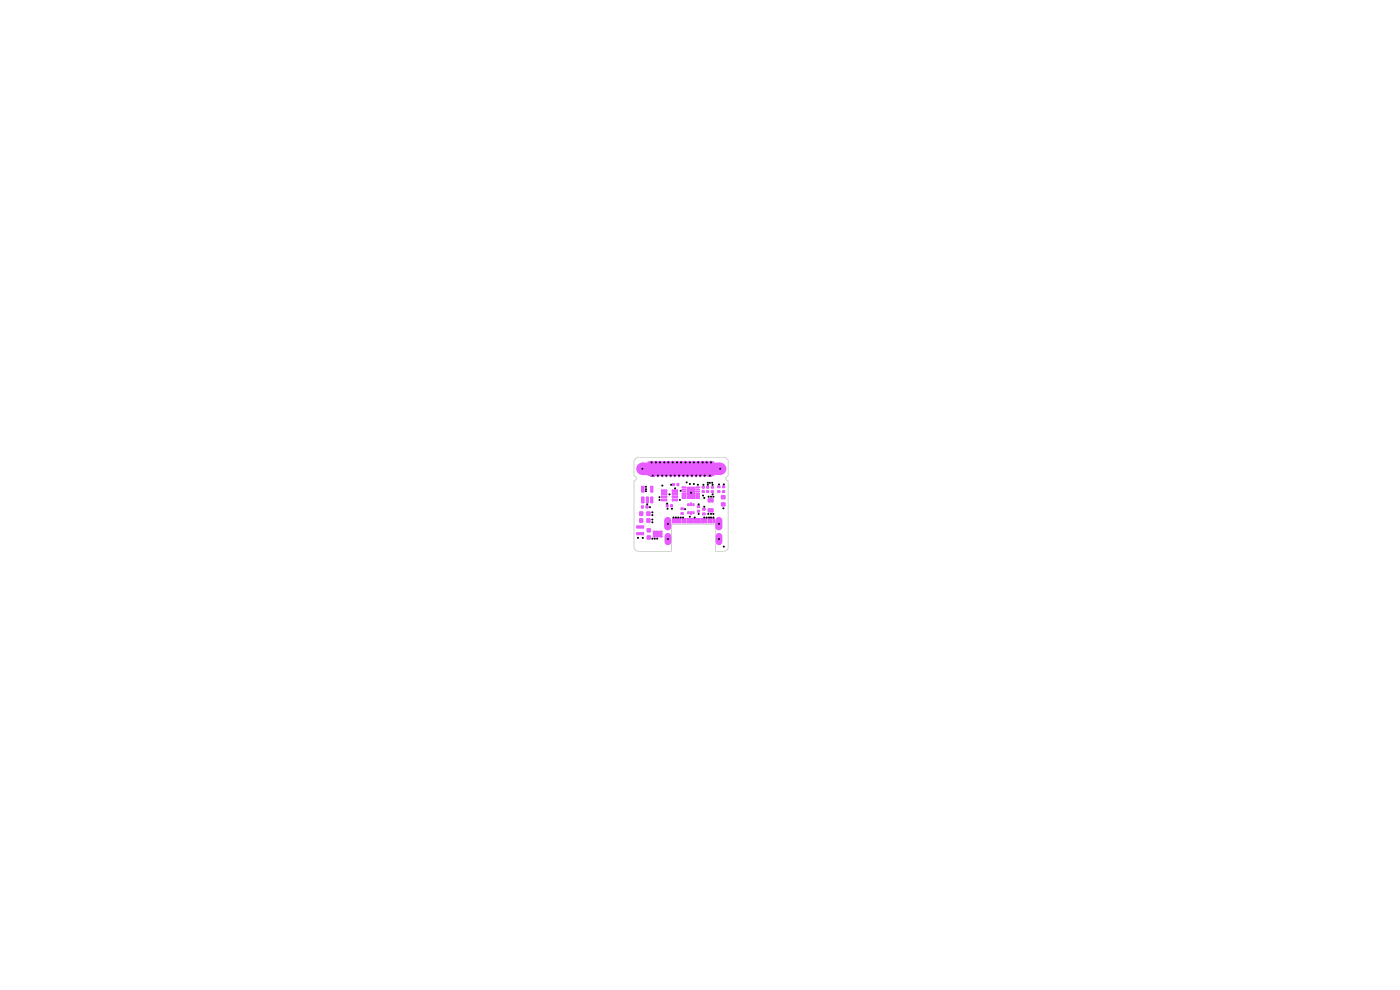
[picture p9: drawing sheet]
<svg xmlns="http://www.w3.org/2000/svg" width="297mm" height="210mm" viewBox="0 0 297 210" stroke-linecap="round" stroke-linejoin="round" font-family="sans-serif">
<path d="M153.5 97h-18a1.02 1.02 0 0 0-1 1v3a.51 .51 0 0 1 .5 .5 .51 .51 0 0 1-.5 .5v14a1.02 1.02 0 0 0 1 1h7v-5.8h9.3v5.8h1.7M153.5 97a.97 .97 0 0 1 1 1M154.5 98v3a.51 .51 0 0 0-.5 .5 .51 .51 0 0 0 .5 .5v14M154.5 116a.97 .97 0 0 1-1 .9" fill="none" stroke="#d0d2cd" stroke-width=".21"/>
<path d="M149.1 107.9h.5v.3h-.5z" fill="#e85bff"/>
<path d="M149.1 107.9h.5v.3h-.5z" fill="none" stroke="#e85bff" stroke-width=".21"/>
<path d="M149.1 107.9h.4v.2h-.4z" fill="none" stroke="#e85bff" stroke-width=".34"/>
<path d="M146.5 108.6h.2v.5h-.2z" fill="#e85bff"/>
<path d="M146.5 108.6h.2v.5h-.2z" fill="none" stroke="#e85bff" stroke-width=".21"/>
<path d="M146.5 108.6h.2v.5h-.2z" fill="none" stroke="#e85bff" stroke-width=".25"/>
<path d="M147 108.6h.2v.3h-.2z" fill="#e85bff"/>
<path d="M147 108.6h.2v.3h-.2z" fill="none" stroke="#e85bff" stroke-width=".21"/>
<path d="M147 108.6h.2v.3h-.2z" fill="none" stroke="#e85bff" stroke-width=".25"/>
<path d="M147.7 110h.3v1h-.3z" fill="#e85bff"/>
<path d="M147.7 110h.3v.9h-.3z" fill="none" stroke="#e85bff" stroke-width=".21"/>
<path d="M148.2 110h.4v1h-.4z" fill="#e85bff"/>
<path d="M148.2 110h.3v.9h-.3z" fill="none" stroke="#e85bff" stroke-width=".21"/>
<path d="M147.2 110h.3v1h-.3z" fill="#e85bff"/>
<path d="M147.2 110h.3v.9h-.3z" fill="none" stroke="#e85bff" stroke-width=".21"/>
<path d="M146.7 110h.3v1h-.3z" fill="#e85bff"/>
<path d="M146.6 110h.4v.9h-.4z" fill="none" stroke="#e85bff" stroke-width=".21"/>
<path d="M148 108.3h.4v.3h-.4z" fill="#e85bff"/>
<path d="M148 108.3h.4v.3h-.4z" fill="none" stroke="#e85bff" stroke-width=".21"/>
<path d="M148 108.3h.3v.2h-.3z" fill="none" stroke="#e85bff" stroke-width=".34"/>
<path d="M147 106.9h.2v.3h-.2z" fill="#e85bff"/>
<path d="M147 106.9h.2v.3h-.2z" fill="none" stroke="#e85bff" stroke-width=".21"/>
<path d="M147 106.9h.2v.3h-.2z" fill="none" stroke="#e85bff" stroke-width=".25"/>
<path d="M146.5 106.7h.2v.5h-.2z" fill="#e85bff"/>
<path d="M146.5 106.7h.2v.5h-.2z" fill="none" stroke="#e85bff" stroke-width=".21"/>
<path d="M146.5 106.7h.2v.5h-.2z" fill="none" stroke="#e85bff" stroke-width=".25"/>
<path d="M149.1 104.2h.3v.2h-.3z" fill="#e85bff"/>
<path d="M149.1 104.2h.3v.2h-.3z" fill="none" stroke="#e85bff" stroke-width=".21"/>
<path d="M149 104.1h.4v.3h-.4z" fill="none" stroke="#e85bff" stroke-width=".34"/>
<path d="M148 107.3h.4v.4h-.4z" fill="#e85bff"/>
<path d="M148 107.3h.4v.4h-.4z" fill="none" stroke="#e85bff" stroke-width=".21"/>
<path d="M148 107.3h.3v.3h-.3z" fill="none" stroke="#e85bff" stroke-width=".34"/>
<path d="M147.7 105.6l.7 .1z" fill="#e85bff"/>
<path d="M147.7 105.6l.6 .1" fill="none" stroke="#e85bff" stroke-width=".21"/>
<path d="M147.7 105.2l.7 .1z" fill="#e85bff"/>
<path d="M147.7 105.2h.6" fill="none" stroke="#e85bff" stroke-width=".21"/>
<path d="M147.7 104.7h.7v.2h-.7z" fill="#e85bff"/>
<path d="M147.7 104.7h.6v.1h-.6zM147.7 104.7h.7v.2h-.7z" fill="none" stroke="#e85bff" stroke-width=".21"/>
<path d="M147.7 104.3l.7 .1z" fill="#e85bff"/>
<path d="M147.7 104.2l.6 .1zM147.7 104.3l.7 .1z" fill="none" stroke="#e85bff" stroke-width=".21"/>
<path d="M149.1 108.9h.5v.3h-.5z" fill="#e85bff"/>
<path d="M149.1 108.9h.5v.3h-.5z" fill="none" stroke="#e85bff" stroke-width=".21"/>
<path d="M149.1 108.9h.4v.2h-.4z" fill="none" stroke="#e85bff" stroke-width=".34"/>
<path d="M148.7 110h.4v1h-.4z" fill="#e85bff"/>
<path d="M148.7 110h.3v.9h-.3z" fill="none" stroke="#e85bff" stroke-width=".21"/>
<path d="M149.7 110h.3v1h-.3z" fill="#e85bff"/>
<path d="M149.7 110h.2v.9h-.2z" fill="none" stroke="#e85bff" stroke-width=".21"/>
<path d="M150.2 110h.3v1h-.3z" fill="#e85bff"/>
<path d="M150.2 110h.3v.9h-.3z" fill="none" stroke="#e85bff" stroke-width=".21"/>
<path d="M149.2 110h.3v1h-.3z" fill="#e85bff"/>
<path d="M149.2 110h.2v.9h-.2z" fill="none" stroke="#e85bff" stroke-width=".21"/>
<path d="M150.8 110h.2v1h-.2z" fill="#e85bff"/>
<path d="M150.7 110h.3v.9h-.3z" fill="none" stroke="#e85bff" stroke-width=".21"/>
<path d="M151.3 110h.2v1h-.2z" fill="#e85bff"/>
<path d="M151.2 110h.3v.9h-.3z" fill="none" stroke="#e85bff" stroke-width=".21"/>
<path d="M152.5 110.4v1.4" fill="none" stroke="#e85bff" stroke-width="1.5"/>
<path d="M152.5 113.8v1.1" fill="none" stroke="#e85bff" stroke-width="1.4"/>
<path d="M150 104.2h.3v.2h-.3z" fill="#e85bff"/>
<path d="M150 104.2h.3v.2h-.3z" fill="none" stroke="#e85bff" stroke-width=".21"/>
<path d="M149.9 104.1h.4v.3h-.4z" fill="none" stroke="#e85bff" stroke-width=".34"/>
<path d="M153.2 106.8h.5v.4h-.5z" fill="#e85bff"/>
<path d="M153.2 106.8h.5v.4h-.5z" fill="none" stroke="#e85bff" stroke-width=".21"/>
<path d="M153.2 106.8h.5v.4h-.5z" fill="none" stroke="#e85bff" stroke-width=".51"/>
<path d="M151 104.2h.3v.2h-.3z" fill="#e85bff"/>
<path d="M151 104.2h.3v.2h-.3z" fill="none" stroke="#e85bff" stroke-width=".21"/>
<path d="M151 104.1h.3v.3h-.3z" fill="none" stroke="#e85bff" stroke-width=".34"/>
<path d="M152.4 104.2h.3v.2h-.3z" fill="#e85bff"/>
<path d="M152.4 104.2h.3v.2h-.3z" fill="none" stroke="#e85bff" stroke-width=".21"/>
<path d="M152.3 104.1h.4v.3h-.4z" fill="none" stroke="#e85bff" stroke-width=".34"/>
<path d="M153.4 104.2h.3v.2h-.3z" fill="#e85bff"/>
<path d="M153.4 104.2h.3v.2h-.3z" fill="none" stroke="#e85bff" stroke-width=".21"/>
<path d="M153.3 104.1h.4v.3h-.4z" fill="none" stroke="#e85bff" stroke-width=".34"/>
<path d="M150.4 108.1h.8v.4h-.8z" fill="#e85bff"/>
<path d="M150.4 108.1h.8v.4h-.8z" fill="none" stroke="#e85bff" stroke-width=".21"/>
<path d="M150.4 108h.7v.5h-.7z" fill="none" stroke="#e85bff" stroke-width=".51"/>
<path d="M150.4 106h.8v.4h-.8z" fill="#e85bff"/>
<path d="M150.4 106h.8v.4h-.8z" fill="none" stroke="#e85bff" stroke-width=".21"/>
<path d="M150.4 105.9h.7v.4h-.7z" fill="none" stroke="#e85bff" stroke-width=".51"/>
<path d="M135.2 113.1h1.3v.3h-1.3z" fill="#e85bff"/>
<path d="M135.2 113.1h1.3v.3h-1.3z" fill="none" stroke="#e85bff" stroke-width=".21"/>
<path d="M135.1 113h1.4v.4h-1.4z" fill="none" stroke="#e85bff" stroke-width=".34"/>
<path d="M135.2 111.6h1.3v.4h-1.3z" fill="#e85bff"/>
<path d="M135.2 111.6h1.3v.4h-1.3z" fill="none" stroke="#e85bff" stroke-width=".21"/>
<path d="M135.1 111.6h1.4v.3h-1.4z" fill="none" stroke="#e85bff" stroke-width=".34"/>
<path d="M137.5 112.3h.4v.4h-.4z" fill="#e85bff"/>
<path d="M137.5 112.3h.4v.4h-.4z" fill="none" stroke="#e85bff" stroke-width=".21"/>
<path d="M137.4 112.3h.4v.4h-.4z" fill="none" stroke="#e85bff" stroke-width=".51"/>
<path d="M135.9 110.2h.4v.5h-.4z" fill="#e85bff"/>
<path d="M135.9 110.2h.4v.5h-.4z" fill="none" stroke="#e85bff" stroke-width=".21"/>
<path d="M135.8 110.2h.4v.5h-.4z" fill="none" stroke="#e85bff" stroke-width=".51"/>
<path d="M137.4 110.2h.4v.5h-.4z" fill="#e85bff"/>
<path d="M137.4 110.2h.4v.5h-.4z" fill="none" stroke="#e85bff" stroke-width=".21"/>
<path d="M137.3 110.2h.5v.5h-.5z" fill="none" stroke="#e85bff" stroke-width=".51"/>
<path d="M135.9 108.8h.4v.5h-.4z" fill="#e85bff"/>
<path d="M135.9 108.8h.4v.5h-.4z" fill="none" stroke="#e85bff" stroke-width=".21"/>
<path d="M135.8 108.7h.4v.5h-.4z" fill="none" stroke="#e85bff" stroke-width=".51"/>
<path d="M137.4 108.8h.4v.5h-.4z" fill="#e85bff"/>
<path d="M137.4 108.8h.4v.5h-.4z" fill="none" stroke="#e85bff" stroke-width=".21"/>
<path d="M137.3 108.7h.5v.5h-.5z" fill="none" stroke="#e85bff" stroke-width=".51"/>
<path d="M139.9 113.7h.6v.2h-.6z" fill="#e85bff"/>
<path d="M139.9 113.7h.6v.2h-.6z" fill="none" stroke="#e85bff" stroke-width=".21"/>
<path d="M139.9 113.2h.6v.2h-.6z" fill="#e85bff"/>
<path d="M139.9 113.2h.6v.2h-.6z" fill="none" stroke="#e85bff" stroke-width=".21"/>
<path d="M139.9 112.7h.6v.2h-.6z" fill="#e85bff"/>
<path d="M139.9 112.7h.6v.2h-.6z" fill="none" stroke="#e85bff" stroke-width=".21"/>
<path d="M138.6 112.7h1.1v.2h-1.1z" fill="#e85bff"/>
<path d="M138.6 112.7h1.1v.2h-1.1z" fill="none" stroke="#e85bff" stroke-width=".21"/>
<path d="M138.6 113.2h1.1v.2h-1.1z" fill="#e85bff"/>
<path d="M138.6 113.2h1.1v.2h-1.1z" fill="none" stroke="#e85bff" stroke-width=".21"/>
<path d="M138.6 113.6h1.1v.3h-1.1z" fill="#e85bff"/>
<path d="M138.6 113.6h1.1v.3h-1.1z" fill="none" stroke="#e85bff" stroke-width=".21"/>
<path d="M141.7 113.8v1.1" fill="none" stroke="#e85bff" stroke-width="1.4"/>
<path d="M137.5 113.8h.4v.5h-.4z" fill="#e85bff"/>
<path d="M137.5 113.8h.4v.5h-.4z" fill="none" stroke="#e85bff" stroke-width=".21"/>
<path d="M137.4 113.8h.4v.4h-.4z" fill="none" stroke="#e85bff" stroke-width=".51"/>
<path d="M138.1 105.5h.3v1.1h-.3z" fill="#e85bff"/>
<path d="M138.1 105.5h.3v1.1h-.3z" fill="none" stroke="#e85bff" stroke-width=".21"/>
<path d="M138.1 105.5h.3v1.1h-.3z" fill="none" stroke="#e85bff" stroke-width=".42"/>
<path d="M138.1 103.3h.3v1h-.3z" fill="#e85bff"/>
<path d="M138.1 103.3h.3v1h-.3z" fill="none" stroke="#e85bff" stroke-width=".21"/>
<path d="M138.1 103.3h.3v1h-.3z" fill="none" stroke="#e85bff" stroke-width=".42"/>
<path d="M136.2 103.3h.3v1h-.3z" fill="#e85bff"/>
<path d="M136.2 103.3h.3v1h-.3z" fill="none" stroke="#e85bff" stroke-width=".21"/>
<path d="M136.2 103.3h.3v1h-.3z" fill="none" stroke="#e85bff" stroke-width=".42"/>
<path d="M140.4 104h1v.3h-1z" fill="#e85bff"/>
<path d="M140.4 104h1v.3h-1z" fill="none" stroke="#e85bff" stroke-width=".21"/>
<path d="M140.4 104h1v.2h-1z" fill="none" stroke="#e85bff" stroke-width=".34"/>
<path d="M145.9 108.6h.3v.3h-.3z" fill="#e85bff"/>
<path d="M145.9 108.6h.3v.3h-.3z" fill="none" stroke="#e85bff" stroke-width=".21"/>
<path d="M145.9 108.6h.3v.3h-.3z" fill="none" stroke="#e85bff" stroke-width=".25"/>
<path d="M145.9 106.9h.3v.3h-.3z" fill="#e85bff"/>
<path d="M145.9 106.9h.3v.3h-.3z" fill="none" stroke="#e85bff" stroke-width=".21"/>
<path d="M145.9 106.9h.3v.3h-.3z" fill="none" stroke="#e85bff" stroke-width=".25"/>
<path d="M144.6 107.8h.3v.3h-.3z" fill="#e85bff"/>
<path d="M144.6 107.8h.3v.3h-.3z" fill="none" stroke="#e85bff" stroke-width=".21"/>
<path d="M144.5 107.8h.4v.2h-.4z" fill="none" stroke="#e85bff" stroke-width=".34"/>
<path d="M144.6 108.8h.3v.3h-.3z" fill="#e85bff"/>
<path d="M144.6 108.8h.3v.3h-.3z" fill="none" stroke="#e85bff" stroke-width=".21"/>
<path d="M144.5 108.8h.4v.3h-.4z" fill="none" stroke="#e85bff" stroke-width=".34"/>
<path d="M144.2 110h.3v1h-.3z" fill="#e85bff"/>
<path d="M144.2 110h.2v.9h-.2z" fill="none" stroke="#e85bff" stroke-width=".21"/>
<path d="M145.3 110h.2v1h-.2z" fill="#e85bff"/>
<path d="M145.2 110h.3v.9h-.3z" fill="none" stroke="#e85bff" stroke-width=".21"/>
<path d="M146.2 110h.3v1h-.3z" fill="#e85bff"/>
<path d="M146.1 110h.4v.9h-.4z" fill="none" stroke="#e85bff" stroke-width=".21"/>
<path d="M145.8 110h.2v1h-.2z" fill="#e85bff"/>
<path d="M145.7 110h.3v.9h-.3z" fill="none" stroke="#e85bff" stroke-width=".21"/>
<path d="M144.7 110h.3v1h-.3z" fill="#e85bff"/>
<path d="M144.7 110h.3v.9h-.3z" fill="none" stroke="#e85bff" stroke-width=".21"/>
<path d="M143.2 110h.4v1h-.4z" fill="#e85bff"/>
<path d="M143.2 110h.3v.9h-.3z" fill="none" stroke="#e85bff" stroke-width=".21"/>
<path d="M143.7 110h.3v1h-.3z" fill="#e85bff"/>
<path d="M143.7 110h.2v.9h-.2z" fill="none" stroke="#e85bff" stroke-width=".21"/>
<path d="M142.7 110h.3v1h-.3z" fill="#e85bff"/>
<path d="M142.7 110h.3v.9h-.3z" fill="none" stroke="#e85bff" stroke-width=".21"/>
<path d="M141.7 110.4v1.4" fill="none" stroke="#e85bff" stroke-width="1.5"/>
<path d="M140.4 104.6h1v.3h-1z" fill="#e85bff"/>
<path d="M140.4 104.6h1v.3h-1z" fill="none" stroke="#e85bff" stroke-width=".21"/>
<path d="M140.4 104.6h1v.2h-1z" fill="none" stroke="#e85bff" stroke-width=".34"/>
<path d="M140.4 105.3h1v.2h-1z" fill="#e85bff"/>
<path d="M140.4 105.3h1v.2h-1z" fill="none" stroke="#e85bff" stroke-width=".21"/>
<path d="M140.4 105.2h1v.3h-1z" fill="none" stroke="#e85bff" stroke-width=".34"/>
<path d="M140.4 106h1v.2h-1z" fill="#e85bff"/>
<path d="M140.4 106h1v.2h-1z" fill="none" stroke="#e85bff" stroke-width=".21"/>
<path d="M140.4 105.9h1v.3h-1z" fill="none" stroke="#e85bff" stroke-width=".34"/>
<path d="M141.4 107.2h.3v.3h-.3z" fill="#e85bff"/>
<path d="M141.4 107.2h.3v.3h-.3z" fill="none" stroke="#e85bff" stroke-width=".21"/>
<path d="M141.4 107.1h.3v.3h-.3z" fill="none" stroke="#e85bff" stroke-width=".34"/>
<path d="M142.4 107.2h.2v.3h-.2z" fill="#e85bff"/>
<path d="M142.4 107.2h.2v.3h-.2z" fill="none" stroke="#e85bff" stroke-width=".21"/>
<path d="M142.3 107.1h.3v.3h-.3z" fill="none" stroke="#e85bff" stroke-width=".34"/>
<path d="M136.2 105.5h.3v1.1h-.3z" fill="#e85bff"/>
<path d="M136.2 105.5h.3v1.1h-.3z" fill="none" stroke="#e85bff" stroke-width=".21"/>
<path d="M136.2 105.5h.3v1.1h-.3z" fill="none" stroke="#e85bff" stroke-width=".42"/>
<path d="M137.2 105.5h.3v1.1h-.3z" fill="#e85bff"/>
<path d="M137.2 105.5h.3v1.1h-.3z" fill="none" stroke="#e85bff" stroke-width=".21"/>
<path d="M137.2 105.5h.3v1.1h-.3z" fill="none" stroke="#e85bff" stroke-width=".42"/>
<path d="M137.1 107.4h.4v.3h-.4z" fill="#e85bff"/>
<path d="M137.1 107.4h.4v.3h-.4z" fill="none" stroke="#e85bff" stroke-width=".21"/>
<path d="M137.1 107.4h.3v.3h-.3z" fill="none" stroke="#e85bff" stroke-width=".34"/>
<path d="M136.2 107.4h.2v.3h-.2z" fill="#e85bff"/>
<path d="M136.2 107.4h.2v.3h-.2z" fill="none" stroke="#e85bff" stroke-width=".21"/>
<path d="M136.1 107.4h.3v.3h-.3z" fill="none" stroke="#e85bff" stroke-width=".34"/>
<path d="M153.2 105.3h.5v.4h-.5z" fill="#e85bff"/>
<path d="M153.2 105.3h.5v.4h-.5z" fill="none" stroke="#e85bff" stroke-width=".21"/>
<path d="M153.2 105.2h.5v.5h-.5z" fill="none" stroke="#e85bff" stroke-width=".51"/>
<path d="M151 103.3h.3v.2h-.3z" fill="#e85bff"/>
<path d="M151 103.3h.3v.2h-.3z" fill="none" stroke="#e85bff" stroke-width=".21"/>
<path d="M151 103.2h.3v.3h-.3z" fill="none" stroke="#e85bff" stroke-width=".34"/>
<path d="M152.4 103.2h.3v.2h-.3z" fill="#e85bff"/>
<path d="M152.4 103.2h.3v.2h-.3z" fill="none" stroke="#e85bff" stroke-width=".21"/>
<path d="M152.3 103.1h.4v.3h-.4z" fill="none" stroke="#e85bff" stroke-width=".34"/>
<path d="M153.4 103.2h.3v.2h-.3z" fill="#e85bff"/>
<path d="M153.4 103.2h.3v.2h-.3z" fill="none" stroke="#e85bff" stroke-width=".21"/>
<path d="M153.3 103.1h.4v.3h-.4z" fill="none" stroke="#e85bff" stroke-width=".34"/>
<path d="M142.7 106h1v.2h-1z" fill="#e85bff"/>
<path d="M142.7 106h1v.2h-1z" fill="none" stroke="#e85bff" stroke-width=".21"/>
<path d="M142.7 105.9h1v.3h-1z" fill="none" stroke="#e85bff" stroke-width=".34"/>
<path d="M142.7 105.3h1v.2h-1z" fill="#e85bff"/>
<path d="M142.7 105.3h1v.2h-1z" fill="none" stroke="#e85bff" stroke-width=".21"/>
<path d="M142.7 105.2h1v.3h-1z" fill="none" stroke="#e85bff" stroke-width=".34"/>
<path d="M142.7 104.6h1v.3h-1z" fill="#e85bff"/>
<path d="M142.7 104.6h1v.3h-1z" fill="none" stroke="#e85bff" stroke-width=".21"/>
<path d="M142.7 104.6h1v.2h-1z" fill="none" stroke="#e85bff" stroke-width=".34"/>
<path d="M142.7 104h1v.3h-1z" fill="#e85bff"/>
<path d="M142.7 104h1v.3h-1z" fill="none" stroke="#e85bff" stroke-width=".21"/>
<path d="M142.7 104h1v.2h-1z" fill="none" stroke="#e85bff" stroke-width=".34"/>
<g fill="#e85bff">
<path d="M145.6 99.7h.6v1.4l-.2 .1h-.2l-.3-.2z"/>
<path d="M145.3 97.8h.3l.2 .1-.1 1.4h-.5l-.1-1.4z"/>
<path d="M146.5 99.7h.5l.1 1.4-.2 .1h-.3l-.2-.1z"/>
<path d="M146 97.8h.1a.39 .39 0 0 1 .6 .3l-.1 1.2h-.5z"/>
<path d="M147.4 99.7h.6v1.3l-.2 .2h-.3l-.2-.3z"/>
<path d="M146.9 97.8h.6v1.5h-.6z"/>
</g>
<path d="M151.4 98.2h1.3v2.5h-1.3z" fill="none" stroke="#e85bff" stroke-width=".21"/>
<g fill="#e85bff">
<path d="M151.4 98.3h1.4v2.4h-1.4z"/>
<path d="M149.2 99.7h.5l.1 1.4-.1 .1h-.4l-.2-.1z"/>
<path d="M150.2 99.7h.8v1.4h-.8z"/>
<circle cx="152.8" cy="99.4" r="1.31"/>
</g>
<path d="M150.2 99.7h.8v1.4h-.8z" fill="none" stroke="#e85bff" stroke-width=".21"/>
<g fill="#e85bff">
<path d="M150.5 97.8h.5l.2 .1-.1 1.4h-.5z"/>
<path d="M150 103.3h.3v.2h-.3z"/>
</g>
<path d="M150 103.3h.3v.2h-.3z" fill="none" stroke="#e85bff" stroke-width=".21"/>
<path d="M149.9 103.2h.4v.3h-.4z" fill="none" stroke="#e85bff" stroke-width=".34"/>
<path d="M149.1 103.3h.3v.2h-.3z" fill="#e85bff"/>
<path d="M149.1 103.3h.3v.2h-.3z" fill="none" stroke="#e85bff" stroke-width=".21"/>
<path d="M149 103.2h.4v.3h-.4z" fill="none" stroke="#e85bff" stroke-width=".34"/>
<path d="M147.7 103.8l.7 .1z" fill="#e85bff"/>
<path d="M147.7 103.8l.6 .1zM147.7 103.8l.7 .1z" fill="none" stroke="#e85bff" stroke-width=".21"/>
<path d="M147.7 103.3h.7v.2h-.7z" fill="#e85bff"/>
<path d="M147.7 103.3h.6v.2h-.6zM147.7 103.3h.7v.2h-.7z" fill="none" stroke="#e85bff" stroke-width=".21"/>
<path d="M143.7 102.7h.3v.3h-.3z" fill="#e85bff"/>
<path d="M143.7 102.7h.3v.3h-.3z" fill="none" stroke="#e85bff" stroke-width=".21"/>
<path d="M143.7 102.6h.2v.4h-.2z" fill="none" stroke="#e85bff" stroke-width=".34"/>
<path d="M144.7 103.3h.8v.2h-.8z" fill="#e85bff"/>
<path d="M144.7 103.3h.8v.2h-.8z" fill="none" stroke="#e85bff" stroke-width=".21"/>
<path d="M144.7 103.8l.8 .1z" fill="#e85bff"/>
<path d="M144.7 103.8l.8 .1z" fill="none" stroke="#e85bff" stroke-width=".21"/>
<path d="M144.7 104.3l.8 .1z" fill="#e85bff"/>
<path d="M144.7 104.2l.8 .1zM144.7 104.3l.8 .1z" fill="none" stroke="#e85bff" stroke-width=".21"/>
<path d="M144.7 104.7h.8v.2h-.8z" fill="#e85bff"/>
<path d="M144.7 104.7h.8v.1h-.8zM144.7 104.7h.8v.2h-.8z" fill="none" stroke="#e85bff" stroke-width=".21"/>
<path d="M144.7 105.2l.8 .1z" fill="#e85bff"/>
<path d="M144.7 105.2h.8" fill="none" stroke="#e85bff" stroke-width=".21"/>
<path d="M144.7 105.6l.8 .1z" fill="#e85bff"/>
<path d="M144.7 105.6l.8 .1" fill="none" stroke="#e85bff" stroke-width=".21"/>
<path d="M145.8 103.3h1.7v2.5h-1.7z" fill="#e85bff"/>
<path d="M145.8 103.3h1.7v2.5h-1.7z" fill="none" stroke="#e85bff" stroke-width=".21"/>
<path d="M142.7 102.7h.3v.3h-.3z" fill="#e85bff"/>
<path d="M142.7 102.7h.3v.3h-.3z" fill="none" stroke="#e85bff" stroke-width=".21"/>
<path d="M142.7 102.6h.3v.4h-.3z" fill="none" stroke="#e85bff" stroke-width=".34"/>
<g fill="#e85bff">
<path d="M141.1 99.7h.5l.1 1.4-.2 .1-.5-.1z"/>
<path d="M142 99.7h.5l.1 1.4-.2 .1-.5-.1z"/>
<path d="M142.9 99.7h.6l.1 1.3-.3 .2h-.3l-.2-.2z"/>
</g>
<path d="M136.2 98.2h1.3v2.5h-1.3z" fill="none" stroke="#e85bff" stroke-width=".21"/>
<g fill="#e85bff">
<path d="M136.3 98.3h1.2v2.4h-1.2z"/>
<path d="M138 99.7h.9v1.4h-.9z"/>
<circle cx="136.3" cy="99.4" r="1.31"/>
</g>
<path d="M138 99.7h.9v1.4h-.9z" fill="none" stroke="#e85bff" stroke-width=".21"/>
<g fill="#e85bff">
<path d="M138.1 97.8h.3l.2 .1-.1 1.4h-.5l-.1-1.4z"/>
<path d="M138.9 97.8h.4l.2 .2-.1 1.3-.6-.1z"/>
<path d="M139.7 97.9l.1-.1h.5v1.5h-.6z"/>
<path d="M140.7 97.8h.4l.2 .1-.1 1.4h-.5z"/>
</g>
<path d="M137.5 98h13.9v2.8h-13.9z" fill="none" stroke="#e85bff" stroke-width=".21"/>
<g fill="#e85bff">
<path d="M137.5 98h13.9v2.9h-13.9z"/>
<path d="M139.3 99.7h.5l.1 1.4-.2 .1h-.3l-.2-.1z"/>
<path d="M140.2 99.7h.6v1.3l-.2 .2h-.3l-.2-.2z"/>
<path d="M141.5 97.8h.1a.39 .39 0 0 1 .6 .3l-.1 1.2h-.6z"/>
<path d="M148.3 99.7h.5l.1 1.4-.2 .1-.5-.1z"/>
<path d="M147.9 97.8h.4l.2 .1-.1 1.4h-.5z"/>
<path d="M148.7 97.8h.1a.39 .39 0 0 1 .6 .3l-.1 1.2h-.6z"/>
<path d="M149.7 97.8h.5v.1v1.4h-.5l-.1-1.4z"/>
<path d="M142.5 97.8h.5v.1v1.4h-.5z"/>
<path d="M143.8 99.7h.5l.1 1.4-.2 .1h-.3l-.2-.1z"/>
<path d="M143.4 97.8h.4l.2 .1-.1 1.4h-.5z"/>
<path d="M144.7 99.7h.6v1.3l-.2 .2-.4-.1z"/>
<path d="M144.2 97.8h.6l-.1 1.5h-.5z"/>
</g>
<g fill="#000">
<path d="M136.2 99.3l.3 .1-.1 .2-.3-.2zM138.1 97.9l.3 .2-.1 .2-.3-.2zM139.1 97.9l.3 .2-.1 .2-.4-.2zM139.9 97.9l.3 .2-.1 .2-.3-.2zM140.8 97.9l.3 .2-.1 .2-.3-.2zM141.7 97.9l.3 .2-.1 .2-.3-.2zM142.6 97.9l.3 .2-.1 .2-.3-.2zM143.5 97.9l.4 .2-.2 .2-.3-.2zM144.4 97.9l.3 .2-.1 .2-.3-.2zM145.3 97.9l.3 .2-.1 .2-.3-.2zM146.2 97.9l.4 .2-.1 .2-.4-.2zM147.1 97.9l.3 .2-.1 .2-.3-.2z"/>
<path d="M148 97.9l.3 .2-.1 .2-.3-.2zM149 97.9l.3 .2-.1 .2-.4-.2zM149.8 97.9l.3 .2-.1 .2-.3-.2zM150.7 97.9l.3 .2-.1 .2-.3-.2zM152.7 99.3l.3 .1-.1 .2-.3-.2zM135.2 113.9l.4 .2-.2 .2-.3-.2zM136.3 113.9l.3 .2-.1 .2-.4-.2zM136.9 103.6l.3 .2-.1 .2-.3-.2zM136.9 103.1l.3 .2-.1 .1-.3-.1zM136.9 104l.3 .2-.1 .2-.3-.2zM137.2 106.8l.3 .2-.1 .2-.3-.2zM137.8 107.4l.3 .2-.1 .2-.3-.2z"/>
<path d="M138.3 109.1l.3 .2-.1 .2-.3-.2zM138.3 108.5l.3 .2-.1 .2-.3-.2zM138.3 110.6l.3 .2-.1 .2-.3-.2zM138.3 110l.3 .2-.1 .2-.3-.2zM138.3 114.1l.3 .2-.1 .2-.3-.2zM138.4 100.7l.3 .2-.1 .2-.3-.2zM138.8 114.1l.3 .2-.1 .2-.3-.2zM139.3 114.1l.3 .2-.1 .2-.3-.2zM139.5 100.7l.3 .2-.1 .2-.3-.2zM139.8 105.3l.3 .2-.1 .1-.3-.1zM139.8 105.9l.3 .1-.1 .2-.3-.2zM140.4 100.7l.3 .2-.1 .2-.3-.2z"/>
<path d="M140.4 102.8l.3 .2-.1 .2-.3-.2zM141.3 100.7l.3 .2-.1 .2-.4-.2zM141.4 106.6l.3 .2-.1 .2-.3-.2zM141.5 107.7l.3 .2-.1 .2-.3-.2zM141.6 110.9l.3 .2-.1 .2-.3-.2zM141.6 114.2l.3 .1-.1 .2-.3-.2zM141.9 104.7l.3 .2-.1 .2-.3-.2zM142.2 100.7l.3 .2-.1 .2-.3-.2zM142.3 102.6l.3 .2-.1 .2-.3-.2zM142.4 107.7l.4 .2-.2 .2-.3-.2zM142.8 109.6l.3 .2-.1 .2-.3-.2zM143 100.7l.3 .2-.1 .2-.3-.2z"/>
<path d="M143.1 103.4l.3 .2-.1 .2-.3-.2zM143.3 109.6l.3 .2-.1 .2-.3-.2zM143.8 109.6l.3 .2-.1 .2-.3-.2zM144 100.7l.3 .2-.1 .2-.3-.2zM144.1 105.9l.3 .1-.1 .2-.3-.2zM144.3 103.9l.3 .2-.1 .2-.3-.2zM144.3 109.6l.3 .2-.1 .2-.3-.2zM144.8 109.6l.3 .2-.1 .2-.3-.2zM144.9 100.7l.3 .2-.1 .2-.3-.2zM145.2 107.8l.3 .2-.1 .2-.3-.2zM145.6 102.1l.3 .2-.1 .2-.3-.2zM145.7 100.7l.4 .2-.2 .2-.3-.2z"/>
<path d="M146.2 109.4l.4 .2-.1 .2-.4-.2zM146.2 102.5l.4 .2-.1 .2-.4-.2zM146.5 104.3l.3 .2-.1 .2-.3-.2zM146.7 100.7l.3 .2-.1 .2-.3-.2zM147.1 102.5l.3 .2-.1 .2-.3-.2zM147.3 109.6l.3 .2-.1 .2-.3-.2zM147.6 100.7l.3 .2-.1 .2-.3-.2zM147.9 102.6l.4 .2-.2 .2-.3-.2zM148.1 108.8l.3 .2-.1 .2-.3-.2zM148.1 106.8l.3 .2-.1 .2-.3-.2zM148.5 100.7l.3 .2-.1 .2-.4-.2zM149 104.9l.4 .2-.2 .2-.3-.2z"/>
<path d="M149.1 102.6l.3 .2-.1 .2-.3-.2zM149.3 105.4l.3 .2-.1 .2-.3-.2zM149.3 109.6l.3 .2-.1 .2-.3-.2zM149.3 107.3l.3 .2-.1 .2-.3-.2zM149.4 100.7l.3 .2-.1 .2-.3-.2zM149.8 109.6l.3 .2-.1 .2-.3-.2zM150.1 102.2l.3 .2-.1 .2-.4-.2zM150.1 102.6l.3 .2-.1 .2-.4-.2zM150.1 108.8l.4 .2-.2 .2-.3-.2zM150.2 105.2l.3 .2-.1 .2-.3-.2zM150.3 109.6l.3 .2-.1 .2-.3-.2zM150.5 100.7l.3 .2-.1 .2-.3-.2z"/>
<path d="M150.5 102.2l.3 .2-.1 .2-.3-.2zM150.7 109.6l.3 .2-.1 .2-.3-.2zM150.7 108.8l.3 .2-.1 .2-.3-.2zM150.7 105.2l.3 .2-.1 .2-.3-.2zM151 102.2l.3 .2-.1 .2-.3-.2zM151.1 102.6l.3 .2-.1 .2-.3-.2zM151.1 104.7l.3 .2-.1 .2-.3-.2zM151.2 109.6l.4 .2-.2 .2-.3-.2zM151.2 108.8l.4 .2-.2 .2-.3-.2zM151.2 105.2l.4 .2-.2 .2-.3-.2zM152.4 110.9l.3 .2-.1 .2-.3-.2zM152.4 114.2l.3 .1-.1 .2-.3-.2z"/>
<path d="M152.4 102.6l.3 .1-.1 .2-.3-.2zM153.4 107.6l.3 .2-.1 .2-.3-.2zM153.4 115.8l.4 .2-.2 .1-.3-.1zM153.4 102.6l.4 .1-.2 .2-.3-.2z"/>
</g>
</svg>
